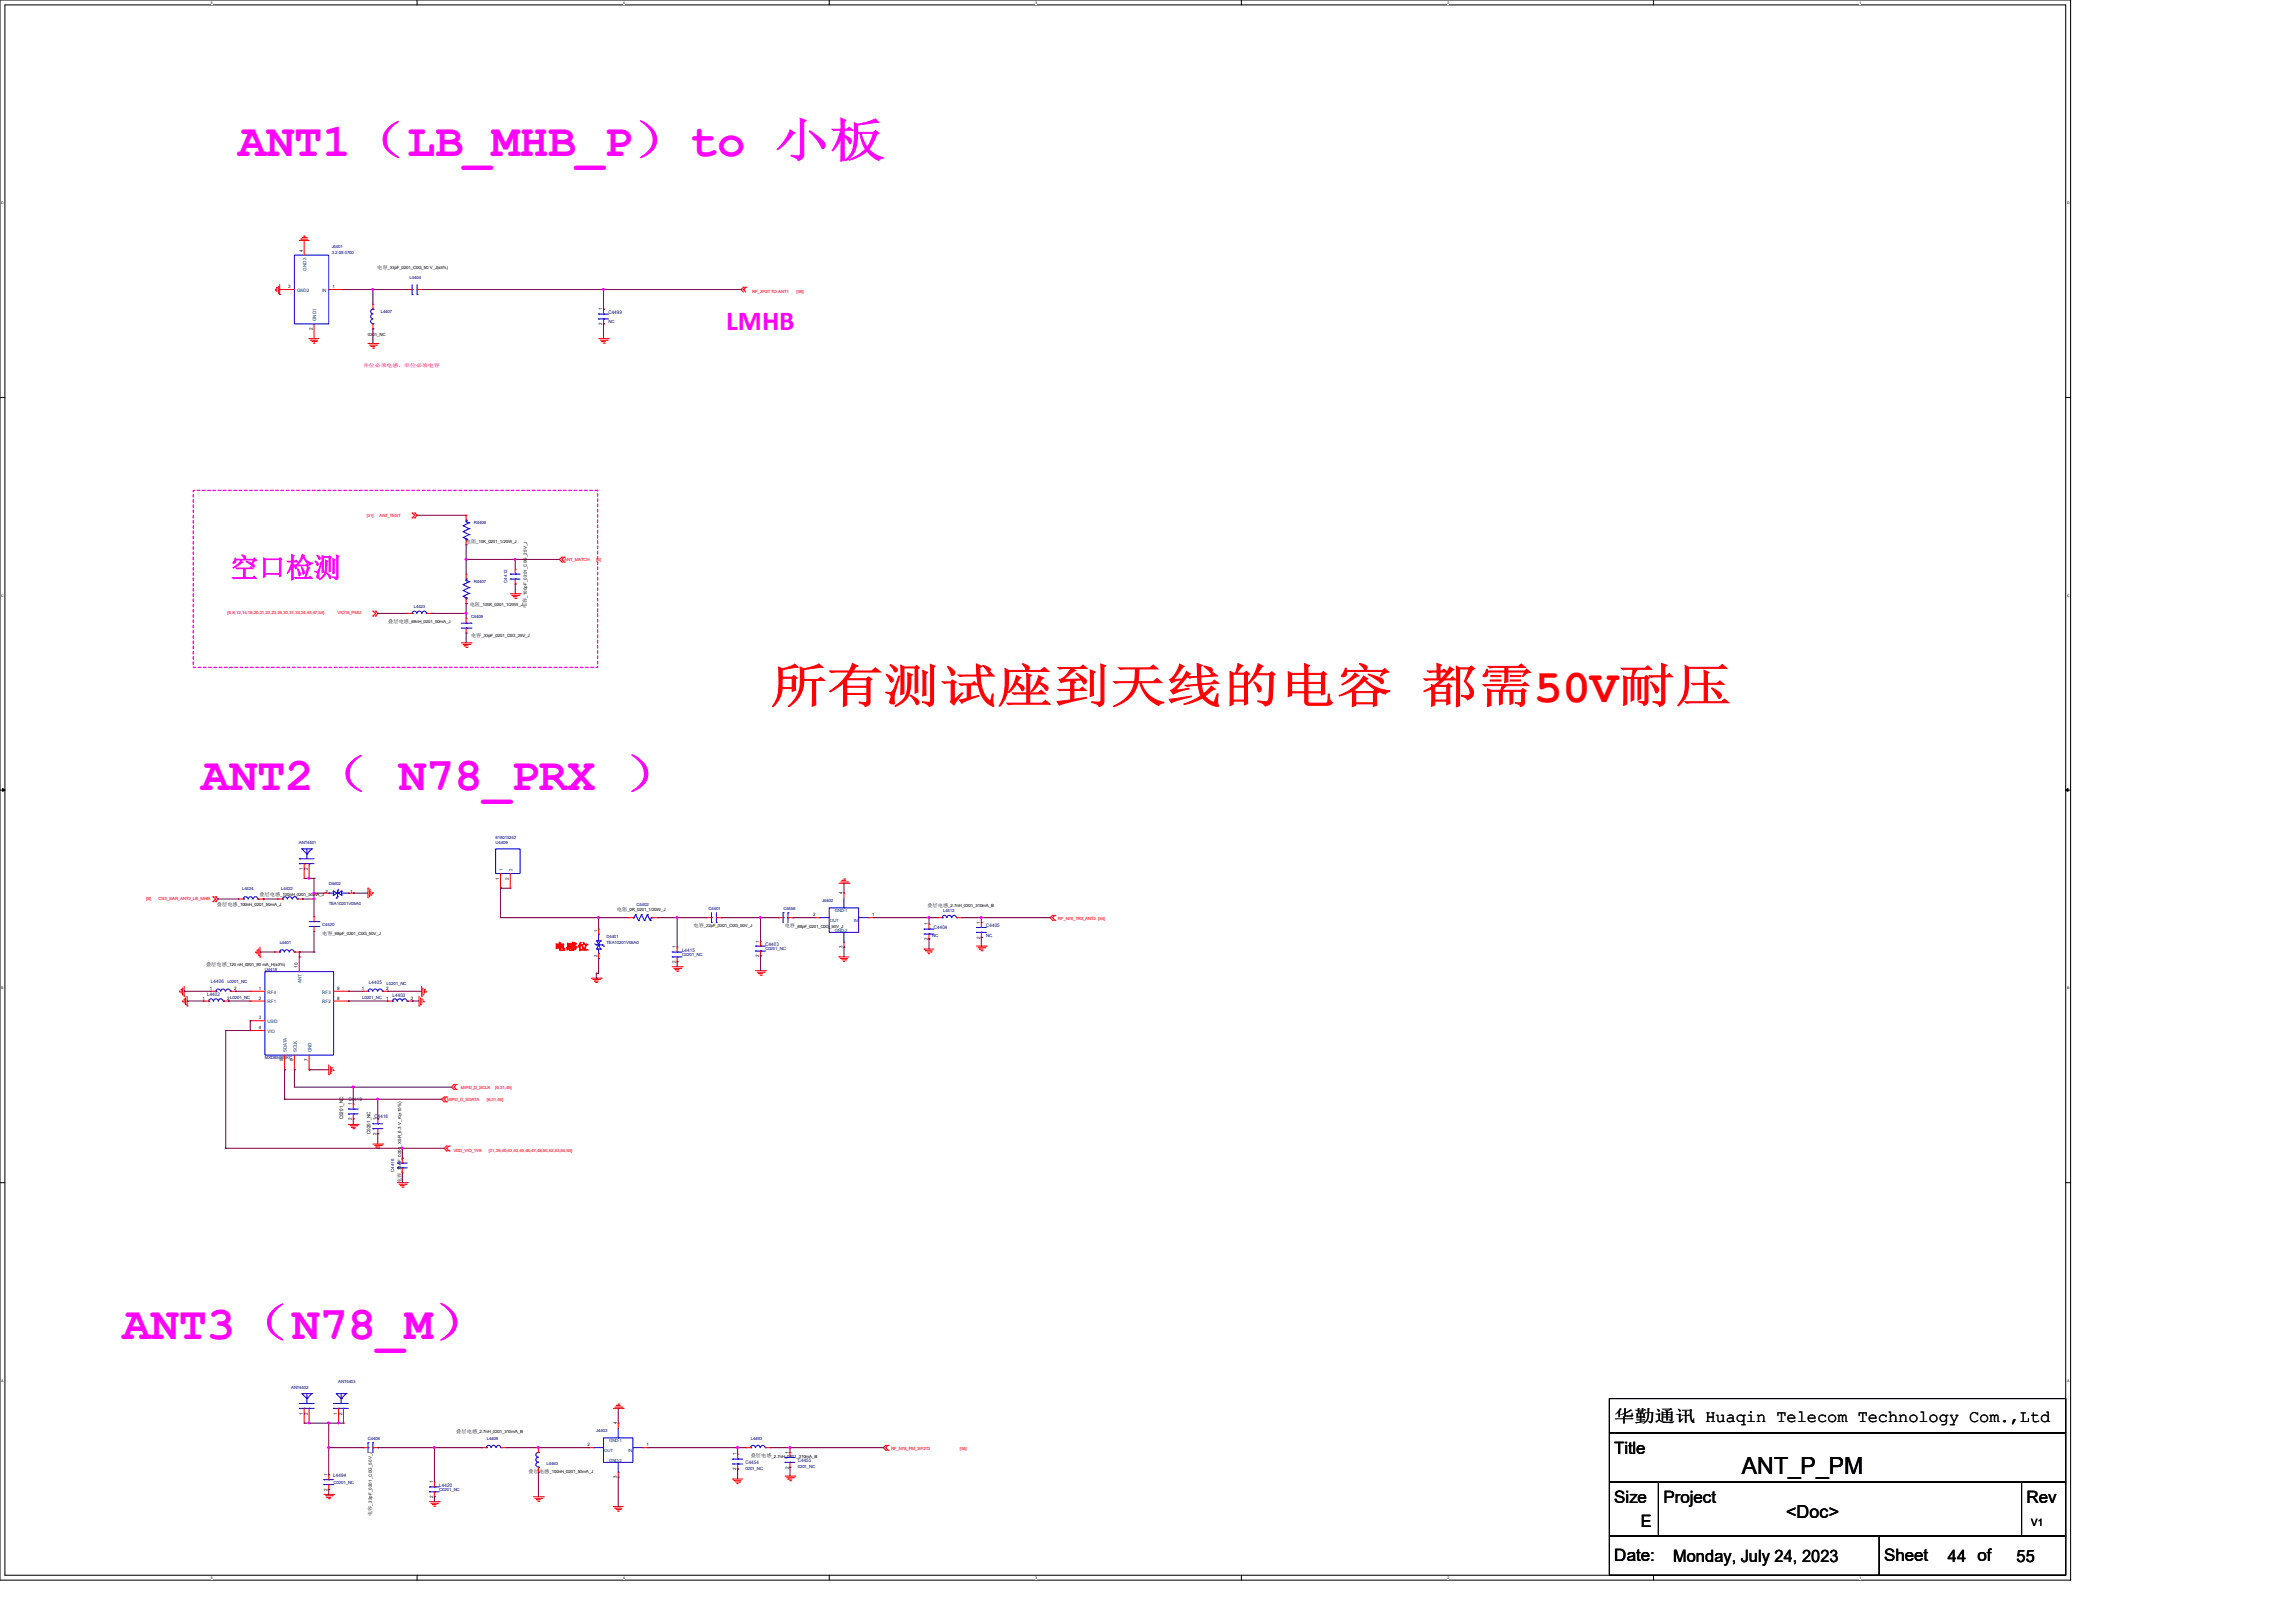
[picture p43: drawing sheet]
<svg xmlns="http://www.w3.org/2000/svg" width="297mm" height="210mm" viewBox="0 0 297 210" stroke-linecap="round" stroke-linejoin="round" font-family="sans-serif">
<defs><g id="words">
<g font-size="6.1" fill="#f0f">
<text x="30.8" y="20.2">ANT1（LB_MHB_P）to 小板</text>
<text x="26" y="102.3">ANT2（ N78_PRX ）</text>
<text x="15.9" y="173.3">ANT3（N78_M）</text>
</g>
<text font-size="6.1" fill="#f00" x="99.7" y="90.8">所有测试座到天线的电容 都需50V耐压</text>
<g font-size="3.6" fill="#f0f">
<text x="94" y="42.8">LMHB</text>
<text x="29.8" y="74.7">空口检测</text>
</g>
<text font-size="3" x="225.4" y="190.7">ANT_P_PM</text>
<text font-size="2.3" x="231.1" y="196.5">&lt;Doc&gt;</text>
<g font-size="2.2">
<text x="208.9" y="184.1">华勤通讯 Huaqin Telecom Technology Com.,Ltd</text>
<text x="208.9" y="188.1">Title</text>
<text x="208.9" y="194.4">Size</text>
<text x="212.3" y="197.6">E</text>
<text x="215.3" y="194.4">Project</text>
<text x="262.3" y="194.4">Rev</text>
<text x="208.9" y="202.1">Date:</text>
<text x="216.5" y="202.1">Monday, July 24, 2023</text>
<text x="243.8" y="202.1">Sheet</text>
<text x="252.1" y="202.1">44 of</text>
<text x="261" y="202.1">55</text>
</g>
<text font-size="1.3" x="262.9" y="197.4">V1</text>
<text font-size="1.2" fill="#f00" x="71.8" y="122.9">电感位</text>
<g font-size=".6">
<text x="39.2" y="32.6" transform="rotate(-90 39.2 32.6)">4</text>
<text x="48.8" y="34.8">电容</text>
<text x="50.2" y="34.8">_33pF_0201_C0G_50 V_J(±5%)</text>
<text x="37.3" y="37.3">3</text>
<text x="43" y="37.3">1</text>
<text x="77.9" y="40.2" transform="rotate(-90 77.9 40.2)">1</text>
<text x="40.5" y="42.7" transform="rotate(-90 40.5 42.7)">2</text>
<text x="47.6" y="43.4">0201_NC</text>
<text x="77.9" y="42.1" transform="rotate(-90 77.9 42.1)">2</text>
<text x="60.3" y="70.2">电阻</text>
<text x="61.6" y="70.2">_10K_0201_1/20W_J</text>
<text x="68.2" y="77.4" transform="rotate(-90 68.2 77.4)">_100pF_0201_C0G_25V_J</text>
<text x="50.2" y="80.6">叠层电感</text>
<text x="53" y="80.6">_68nH_0201_50mA_J</text>
<text x="60.8" y="78.4">电阻</text>
<text x="61" y="82.5">电容</text>
<text x="62.1" y="78.4">_100K_0201_1/20W_J</text>
<text x="62.3" y="82.5">_33pF_0201_C0G_25V_J</text>
<text x="68.2" y="78.7" transform="rotate(-90 68.2 78.7)">电容</text>
<text x="39.2" y="112.6" transform="rotate(-90 39.2 112.6)">1</text>
<text x="39.8" y="112.6" transform="rotate(-90 39.8 112.6)">2</text>
<text x="64.6" y="113.8" transform="rotate(-90 64.6 113.8)">1</text>
<text x="65.9" y="113.8" transform="rotate(-90 65.9 113.8)">2</text>
<text x="28.1" y="117.3">叠层电感</text>
<text x="30.8" y="117.3">_100nH_0201_50mA_J</text>
<text x="33.6" y="116">叠层电感</text>
<text x="36.3" y="116">_100nH_0201_50mA_J</text>
<text x="42.1" y="115.5">2</text>
<text x="45.3" y="115.5">1</text>
<text x="79.8" y="117.9">电阻</text>
<text x="81.2" y="117.9">_0R_0201_1/20W_J</text>
<text x="89.7" y="119.9">电容</text>
<text x="91.1" y="119.9">_22pF_0201_C0G_50V_J</text>
<text x="105.2" y="118.6">2</text>
<text x="109.1" y="115.7" transform="rotate(-90 109.1 115.7)">4</text>
<text x="112.9" y="118.6">1</text>
<text x="120" y="117.4">叠层电感</text>
<text x="120.1" y="119.8" transform="rotate(-90 120.1 119.8)">1</text>
<text x="122.7" y="117.4">_2.7nH_0201_310mA_B</text>
<text x="126.8" y="119.5" transform="rotate(-90 126.8 119.5)">1</text>
<text x="26.7" y="125">叠层电感</text>
<text x="29.4" y="125">_120 nH_0201_80 mA_H(±3%)</text>
<text x="38.6" y="125.3" transform="rotate(-90 38.6 125.3)">10</text>
<text x="41.7" y="121">电容</text>
<text x="43.1" y="121">_68pF_0201_C0G_50V_J</text>
<text x="77.3" y="123.8" transform="rotate(-90 77.3 123.8)">2</text>
<text x="77.3" y="120.6" transform="rotate(-90 77.3 120.6)">1</text>
<text x="87.5" y="124.6" transform="rotate(-90 87.5 124.6)">2</text>
<text x="87.5" y="122.7" transform="rotate(-90 87.5 122.7)">1</text>
<text x="98.3" y="123.9" transform="rotate(-90 98.3 123.9)">2</text>
<text x="98.3" y="122" transform="rotate(-90 98.3 122)">1</text>
<text x="101.6" y="120">电容</text>
<text x="102.9" y="120">_68pF_0201_C0G_50V_J</text>
<text x="109.1" y="122.7" transform="rotate(-90 109.1 122.7)">3</text>
<text x="120.1" y="121.7" transform="rotate(-90 120.1 121.7)">2</text>
<text x="126.8" y="121.5" transform="rotate(-90 126.8 121.5)">2</text>
<text x="26.2" y="129.4">1</text>
<text x="27.1" y="128.1">1</text>
<text x="29.4" y="129.4">2</text>
<text x="30.3" y="128.1">2</text>
<text x="33.5" y="129.4">2</text>
<text x="33.5" y="128.1">1</text>
<text x="33.5" y="131.9">3</text>
<text x="43.6" y="128.1">9</text>
<text x="43.6" y="129.4">8</text>
<text x="46.8" y="128.1">1</text>
<text x="50" y="129.4">1</text>
<text x="50" y="128.1">2</text>
<text x="53.2" y="129.4">2</text>
<text x="33.5" y="133.2">4</text>
<text x="36.7" y="137.3" transform="rotate(-90 36.7 137.3)">5</text>
<text x="37.9" y="137.3" transform="rotate(-90 37.9 137.3)">6</text>
<text x="39.8" y="137.3" transform="rotate(-90 39.8 137.3)">7</text>
<text x="45.6" y="143" transform="rotate(-90 45.6 143)">1</text>
<text x="44.4" y="144.9" transform="rotate(-90 44.4 144.9)">C0201_NC</text>
<text x="45.6" y="144.9" transform="rotate(-90 45.6 144.9)">2</text>
<text x="48" y="146.8" transform="rotate(-90 48 146.8)">C0201_NC</text>
<text x="48.7" y="146.9" transform="rotate(-90 48.7 146.9)">2</text>
<text x="48.7" y="144.9" transform="rotate(-90 48.7 144.9)">1</text>
<text x="51.9" y="153.1" transform="rotate(-90 51.9 153.1)">电容</text>
<text x="51.9" y="151.8" transform="rotate(-90 51.9 151.8)">_33nF_0201_X5R_6.3 V_K(±10%)</text>
<text x="39.2" y="183" transform="rotate(-90 39.2 183)">1</text>
<text x="39.8" y="183" transform="rotate(-90 39.8 183)">2</text>
<text x="43.6" y="183" transform="rotate(-90 43.6 183)">1</text>
<text x="44.3" y="183" transform="rotate(-90 44.3 183)">2</text>
<text x="59.1" y="185.4">叠层电感</text>
<text x="61.8" y="185.4">_2.7nH_0201_310mA_B</text>
<text x="79.8" y="184.3" transform="rotate(-90 79.8 184.3)">4</text>
<text x="42.4" y="191" transform="rotate(-90 42.4 191)">1</text>
<text x="56" y="191.9" transform="rotate(-90 56 191.9)">1</text>
<text x="68.4" y="190.5">叠层电感</text>
<text x="71.1" y="190.6">_100nH_0201_50mA_J</text>
<text x="76" y="187.2">2</text>
<text x="79.8" y="191.3" transform="rotate(-90 79.8 191.3)">3</text>
<text x="83.6" y="187.2">1</text>
<text x="95.3" y="190.2" transform="rotate(-90 95.3 190.2)">2</text>
<text x="95.3" y="188.3" transform="rotate(-90 95.3 188.3)">1</text>
<text x="97.2" y="188.6">叠层电感</text>
<text x="99.9" y="188.6">_2.7nH_0201_310mA_B</text>
<text x="102.1" y="190" transform="rotate(-90 102.1 190)">2</text>
<text x="102.1" y="188.1" transform="rotate(-90 102.1 188.1)">1</text>
<text x="42.4" y="192.9" transform="rotate(-90 42.4 192.9)">2</text>
<text x="48.1" y="196.2" transform="rotate(-90 48.1 196.2)">电容</text>
<text x="48.1" y="194.8" transform="rotate(-90 48.1 194.8)">_22pF_0201_C0G_50V_J</text>
<text x="56" y="193.8" transform="rotate(-90 56 193.8)">2</text>
</g>
<g font-size=".6" fill="#004080">
<text x="39.7" y="35" transform="rotate(-90 39.7 35)">GND3</text>
<text x="38.4" y="37.8">GND2</text>
<text x="40.9" y="41.6" transform="rotate(-90 40.9 41.6)">GND1</text>
<text x="41.7" y="37.8">IN</text>
<text x="65.1" y="112.7" transform="rotate(-90 65.1 112.7)">1</text>
<text x="66.3" y="112.7" transform="rotate(-90 66.3 112.7)">2</text>
<text x="107.4" y="119.3">OUT</text>
<text x="108" y="118">GND-1</text>
<text x="110.5" y="119.3">IN</text>
<text x="108" y="120.6">GND-2</text>
<text x="34.6" y="129.8">RF1</text>
<text x="34.6" y="128.6">RF4</text>
<text x="39" y="127.2" transform="rotate(-90 39 127.2)">ANT</text>
<text x="41.7" y="128.6">RF3</text>
<text x="41.7" y="129.8">RF2</text>
<text x="34.6" y="132.4">USID</text>
<text x="34.6" y="133.6">VIO</text>
<text x="37.1" y="136.2" transform="rotate(-90 37.1 136.2)">SDATA</text>
<text x="38.4" y="136.2" transform="rotate(-90 38.4 136.2)">SCLK</text>
<text x="40.3" y="136.2" transform="rotate(-90 40.3 136.2)">GND</text>
<text x="78.2" y="187.9">OUT</text>
<text x="78.8" y="189.2">GND-2</text>
<text x="78.8" y="186.6">GND-1</text>
<text x="81.3" y="187.9">IN</text>
</g>
<g font-size=".6" fill="#000080">
<text x="42.9" y="32">J4401</text>
<text x="42.9" y="32.8">3.2.08.0700</text>
<text x="49.3" y="40.6">L4407</text>
<text x="53" y="36.1">L4404</text>
<text x="78.7" y="40.6">C4499</text>
<text x="78.7" y="41.8">NC</text>
<text x="61.3" y="67.9">R4406</text>
<text x="61.3" y="75.5">R4407</text>
<text x="65.6" y="75.4" transform="rotate(-90 65.6 75.4)">C4412</text>
<text x="53.6" y="78.7">L4423</text>
<text x="61" y="79.9">C4409</text>
<text x="38.7" y="109.2">ANT4401</text>
<text x="64.1" y="109.3">U4409</text>
<text x="64.1" y="108.5">818013242</text>
<text x="31.3" y="115.2">L4424</text>
<text x="36.4" y="115.2">L4422</text>
<text x="41.7" y="119.8">C4420</text>
<text x="42.5" y="114.6">D4402</text>
<text x="42.5" y="117.1">TEA10201V05A0</text>
<text x="82.4" y="117.3">C4402</text>
<text x="91.7" y="117.7">C4401</text>
<text x="101.4" y="117.7">C4456</text>
<text x="106.4" y="116.8">J4402</text>
<text x="122" y="118">L4412</text>
<text x="127.6" y="120">C4405</text>
<text x="34.3" y="125.7">U4418</text>
<text x="36.2" y="122.2">L4401</text>
<text x="78.5" y="121.4">D4401</text>
<text x="78.5" y="122.2">TEA10201V05A0</text>
<text x="88.3" y="123.1">L4415</text>
<text x="88.3" y="123.7">C0201_NC</text>
<text x="99.1" y="122.4">C4403</text>
<text x="99.1" y="123">C0201_NC</text>
<text x="120.6" y="121.2">NC</text>
<text x="120.9" y="120.2">C4404</text>
<text x="127.6" y="121.2">NC</text>
<text x="26.8" y="128.9">L4402</text>
<text x="27.3" y="127.2">L4406</text>
<text x="29.4" y="127.3">L0201_NC</text>
<text x="29.8" y="129.2">L0201_NC</text>
<text x="46.9" y="129.3">L0201_NC</text>
<text x="47.8" y="127.3">L4405</text>
<text x="50" y="127.4">L0201_NC</text>
<text x="50.8" y="129">L4403</text>
<text x="34.3" y="137.1">MXD8548GKC</text>
<text x="45.1" y="142.5">C4419</text>
<text x="48.5" y="144.6">C4418</text>
<text x="51" y="151.7" transform="rotate(-90 51 151.7)">C4416</text>
<text x="37.7" y="179.7">ANT4402</text>
<text x="43.8" y="179">ANT4403</text>
<text x="77.2" y="185.3">J4403</text>
<text x="43.1" y="191.2">L4494</text>
<text x="47.6" y="186.3">C4406</text>
<text x="63" y="186.4">L4409</text>
<text x="70.7" y="189.5">L4463</text>
<text x="96.5" y="189.4">C4454</text>
<text x="96.5" y="190.2">0201_NC</text>
<text x="97.2" y="186.3">L4493</text>
<text x="103.2" y="189.2">C4455</text>
<text x="103.2" y="190">0201_NC</text>
<text x="43.2" y="192">C0201_NC</text>
<text x="56.9" y="192.4">L4420</text>
<text x="56.9" y="193">C0201_NC</text>
</g>
<g font-size=".6" fill="#f00">
<text x="97.4" y="37.9">RF_2P2T TO ANT1</text>
<text x="103.1" y="37.9">[46]</text>
<text x="47" y="47.5">并位必须电感，串位必须电容</text>
<text x="47.5" y="66.8">[31]</text>
<text x="49.1" y="66.8">ANT_TEST</text>
<text x="73" y="72.6">ANT_MATCH</text>
<text x="77.2" y="72.6">[6]</text>
<text x="29.5" y="79.5">[6,8,12,14,18,20,21,22,23,26,30,31,33,34,43,47,54]</text>
<text x="43.7" y="79.5">VIO18_PMU</text>
<text x="18.9" y="116.5">[8]</text>
<text x="20.5" y="116.5">CS3_SAR_ANT2_LB_MHB</text>
<text x="136.9" y="119">RF_N78_TRX_ANT2 [54]</text>
<text x="57.9" y="142.4">MIPI0_D_SDATA</text>
<text x="59.6" y="140.9">MIPI0_D_SCLK</text>
<text x="63" y="142.4">[6,31,45]</text>
<text x="64.1" y="140.9">[6,31,45]</text>
<text x="58.7" y="149">VDD_VIO_1V8</text>
<text x="63.2" y="149">[31,39,40,42,43,45,46,47,48,50,52,53,54,55]</text>
<text x="115.3" y="187.6">RF_N78_PM_SP2T3</text>
<text x="124.2" y="187.6">[54]</text>
</g>
<g font-size=".5">
<text x="27.3" y=".5">5</text>
<text x="80.6" y=".5">4</text>
<text x="134" y=".5">3</text>
<text x="187.3" y=".5">2</text>
<text x="240.7" y=".5">1</text>
<text x=".2" y="26.4">D</text>
<text x="267.5" y="26.4">D</text>
<text x=".2" y="77.2">C</text>
<text x="267.5" y="77.2">C</text>
<text x=".2" y="128">B</text>
<text x="267.5" y="128">B</text>
<text x=".2" y="178.8">A</text>
<text x="267.5" y="178.8">A</text>
<text x="27.3" y="204.3">5</text>
<text x="80.6" y="204.3">4</text>
<text x="134" y="204.3">3</text>
<text x="187.3" y="204.3">2</text>
<text x="240.7" y="204.3">1</text>
</g>
</g></defs>
<path d="M0 0h268v204.5h-268zM.6 .6h266.7v203.2h-266.7z" fill="none" stroke="#000" stroke-width=".13"/>
<g fill="#fff">
<path d="M27.3 .1h.2v.5h-.2z"/>
<path d="M27.3 203.9h.2v.5h-.2z"/>
</g>
<path d="M54 0v.6M54 203.8v.7" fill="none" stroke="#000" stroke-width=".13"/>
<g fill="#fff">
<path d="M80.6 .1h.3v.5h-.3z"/>
<path d="M80.6 203.9h.3v.5h-.3z"/>
</g>
<path d="M107.3 0v.6M107.3 203.8v.7" fill="none" stroke="#000" stroke-width=".13"/>
<g fill="#fff">
<path d="M134 .1h.2v.5h-.2z"/>
<path d="M134 203.9h.2v.5h-.2z"/>
</g>
<path d="M160.7 0v.6M160.7 203.8v.7" fill="none" stroke="#000" stroke-width=".13"/>
<g fill="#fff">
<path d="M187.3 .1h.2v.5h-.2z"/>
<path d="M187.3 203.9h.2v.5h-.2z"/>
</g>
<path d="M214 0v.6M214 203.8v.7" fill="none" stroke="#000" stroke-width=".13"/>
<g fill="#fff">
<path d="M240.7 .1h.2v.5h-.2z"/>
<path d="M240.7 203.9h.2v.5h-.2z"/>
<path d="M.2 26h.3v.5h-.3z"/>
<path d="M267.5 26h.3v.5h-.3z"/>
<path d="M.2 76.8h.3v.5h-.3z"/>
<path d="M267.5 76.8h.3v.5h-.3z"/>
</g>
<path d="M0 51.4h.6M267.3 51.4h.7" fill="none" stroke="#000" stroke-width=".13"/>
<g fill="#fff">
<path d="M.2 127.6h.2v.5h-.2z"/>
<path d="M267.5 127.6h.3v.5h-.3z"/>
</g>
<path d="M0 102.2h.6M267.3 102.2h.7" fill="none" stroke="#000" stroke-width=".13"/>
<path d="M.3 102l.3 .2-.3 .2zM267.3 102.2l.3-.2v.4z" fill="#000" stroke="#000" stroke-width=".13"/>
<g fill="#fff">
<path d="M.2 178.4h.3v.5h-.3z"/>
<path d="M267.5 178.4h.3v.5h-.3z"/>
</g>
<path d="M0 153h.6M267.3 153h.7M208.3 185.4h59v6.4h-59zM208.3 181h59v4.4h-59zM208.3 191.8h6.3v7h-6.3zM208.3 198.8h34.9v5h-34.9zM214.6 191.8h47v7h-47zM243.2 198.8h24.1v5h-24.1zM261.6 191.8h5.7v7h-5.7z" fill="none" stroke="#000" stroke-width=".13"/>
<path d="M25 63.5h52.3v22.9h-52.3z" fill="none" stroke="#f0f" stroke-width=".17" stroke-dasharray=".3 .3"/>
<g fill="none" stroke="#f00" stroke-width=".13">
<path d="M35.6 37.5h.1M35.6 37.4v.1M35.8 37.2h.1M35.8 37.2v.5M36 37.9h.1M36 37v.9M36.2 38.1h.1M36.2 37.5h.1M36.2 36.8v1.3M36.2 37.5h1.9M38.7 31.1h.1M38.7 31.1h1.3"/>
<path d="M38.9 30.9h.1M38.9 30.9h.9M39.1 30.7h.5M39.3 30.6h.1M39.3 30.6h.2M39.4 31.1h.1M39.4 31.1v1.9M39.6 30.7h.1M42.5 37.5h1.9M44.4 37.5h.1M48.3 39.4h.1M48.3 39.4v.6"/>
<path d="M52.7 37.5h.1M52.7 37.5h.6M54 37.5h.6M54.6 37.5h.1M95.9 37.5h.1M95.9 37.5l.3 .3M96.2 37.5h.1M96.2 37.2h.1M96.2 37.5l.3 .3M96.2 37.2l-.3 .3M96.5 37.2h.1M96.5 37.2l-.3 .3"/>
<path d="M40 43.8h.1M40 43.8h1.3M40.2 44h.1M40.2 44h.9M40.4 44.2h.5M40.6 44.4h.1M40.6 43.8h.1M40.6 41.9v1.9M40.9 44.2h.1M47.6 44.4h1.3M47.8 44.7h.9M48 44.8h.1"/>
<path d="M48 44.8h.5M48.2 45h.1M48.3 42.5h.1M48.3 41.9v.6M48.3 45h.1M48.7 44.7h.1M48.9 44.4h.1M77.5 43.8h1.2M77.7 44h.9M77.9 44.2h.1M77.9 44.2h.5M78.1 44.4h.1"/>
<path d="M78.1 40h.1M78.1 41.9h.1M78.1 40v.6M78.1 41.3v.6M78.2 44.4h.1M78.6 44h.1M78.7 43.8h.1M48.3 79.1h.1M48.3 79.7h.1M48.3 79.1l.3 .3-.3 .3M48.6 79.7h.1M48.6 79.1h.1"/>
<path d="M48.6 79.1l.3 .3-.3 .3M52.7 79.4h.1M52.7 79.4h.6M53.3 66.4h.1M53.3 67h.1M53.3 66.4l.4 .3-.4 .3M53.7 67h.1M53.7 66.4h.1M53.7 66.4l.3 .3-.3 .3M55.2 79.4h.7M55.9 79.4h.1M60.3 78.1h.1"/>
<path d="M60.3 74.3h.1M60.3 70.5h.1M60.3 66.7h.1M60.3 66.7v.6M60.3 69.8v.7M60.3 74.3v.6M60.3 77.5v.6M66 76.8h1.3M66.3 77h.8M66.4 77.2h.1M66.4 77.2h.5M66.6 77.4h.2"/>
<path d="M66.7 73.7h.1M66.7 75.6h.1M66.7 73.7v.6M66.7 74.9v.7M66.8 77.4h.1M67.1 77h.1M67.3 76.8h.1M72.7 72.7h.1M72.7 72.1h.1M72.7 72.1l-.3 .3 .3 .3M73 72.1h.1M73 72.7h.1"/>
<path d="M73 72.1l-.3 .3 .3 .3M59.7 83.2h1.3M59.9 83.4h.9M60.1 83.6h.1M60.1 83.6h.5M60.3 83.8h.1M60.3 81.9h.1M60.3 80h.1M60.3 80v.6M60.3 81.3v.6M60.4 83.8h.1M60.8 83.4h.1"/>
<path d="M61 83.2h.1M27.6 116.7h.1M27.6 116h.1M27.6 116l.3 .3-.3 .4M27.9 116h.1M27.9 116.7h.1M27.9 116l.3 .3-.3 .4M30.9 116.3h.1M30.9 116.3h.6M33.4 116.3h.6M34 116.3h.1M35.9 116.3h.1"/>
<path d="M35.9 116.3h.7M38.5 116.3h.6M39.1 116.3h.1M39.4 113.7h.1M39.4 111.8v1.9M40 113.7h.1M40 111.8v1.9M40.6 118.6h.1M40.6 118.6v.7M40.6 119.9v.6M41.9 115.6h.1M41.9 115.6h.6"/>
<path d="M45.1 115.6h.6M45.7 115.6h.1M47.6 114.9h.1M47.6 114.9v1.3M47.8 115.1h.1M47.8 115.1v.9M48 115.8h.1M48 115.3v.5M48.2 115.5h.1M48.2 115.5v.2M64.8 114.9h.1M64.8 113v1.9"/>
<path d="M66 114.9h.1M66 113v1.9M81.3 118.7h.1M81.3 118.7h.6M84.5 118.7h.6M85.1 118.7h.1M91.4 118.7h.1M91.4 118.7h.7M92.7 118.7h.6M93.3 118.7h.1M100.7 118.7h.1M100.7 118.7h.6"/>
<path d="M102 118.7h.6M102.6 118.7h.1M105.4 118.7h.1M105.4 118.7h.6M108.6 114.3h1.3M108.8 114.1h.9M109 113.9h.1M109 113.9h.5M109.2 113.7h.1M109.2 115.6h.1M109.2 115.6v.6M109.3 113.7h.1"/>
<path d="M109.7 114.1h.1M109.9 114.3h.1M112.4 118.7h.6M113 118.7h.1M120.2 119.6h.1M120.2 119.6v.6M121.3 118.7h.1M121.3 118.7h.6M123.8 118.7h.7M124.5 118.7h.1M127 119.4h.1M127 119.4v.6"/>
<path d="M136.2 119.1h.1M136.2 118.4h.1M136.2 118.4l-.3 .3 .3 .4M136.5 118.4h.1M136.5 119.1h.1M136.5 118.4l-.3 .3 .3 .4M23.2 128.4h.1M23.2 128.2v.2M23.5 128h.1M23.5 128v.5M23.6 128.7h.1M23.6 129.6h.1"/>
<path d="M23.6 127.8v.9M23.6 129.5v.1M23.8 128.9h.1M23.8 129.3h.1M23.8 127.6v1.3M23.8 129.3v.5M24 130h.1M24 129.1v.9M24.2 130.2h.1M24.2 128.9v1.3M26.4 129.5h.1M26.4 129.5h.6"/>
<path d="M27.3 128.3h.1M27.3 128.3h.6M28.9 129.5h.6M29.5 129.5h.1M29.8 128.3h.7M30.5 128.3h.1M32.4 129.5h.1M32.4 128.3h.1M32.4 132.1h.1M32.4 133.3h.1M32.4 128.3h1.9M32.4 129.5h1.9"/>
<path d="M32.4 132.1h1.9M32.4 133.3h1.9M33.1 123.3h.1M33.1 123.1v.2M33.3 122.9h.1M33.3 122.9v.5M33.5 123.7h.1M33.5 122.8v.9M33.7 123.8h.1M33.7 122.6v1.2M35.6 123.2h.1M35.6 123.2h.6"/>
<path d="M36.8 138.4h.1M36.8 136.5v1.9M38.1 138.4h.1M38.1 123.2h.6M38.1 136.5v1.9M38.7 123.2h.1M38.7 123.8h.1M38.7 123.8v1.9M40 138.4h.1M40 136.5v1.9M40.6 120.5h.1M42.5 139.1h.1"/>
<path d="M42.5 137.8v1.3M42.8 138.9h.1M42.8 138v.9M42.9 138.2h.1M42.9 138.2v.5M43.1 138.5h.1M43.1 138.4v.1M43.2 128.3h1.9M43.2 129.5h1.9M45.1 128.3h.1M45.1 129.5h.1M47 128.3h.1"/>
<path d="M47 128.3h.6M49.5 128.3h.7M50.2 129.5h.1M50.2 128.3h.1M50.2 129.5h.6M52.7 129.5h.6M53.3 129.5h.1M54.2 130.2h.1M54.2 128.9v1.3M54.4 130h.1M54.4 129.1v.9M54.6 128.9h.1"/>
<path d="M54.6 127.6v1.3M54.6 129.3h.1M54.6 129.3v.5M54.7 128.7h.1M54.7 127.8v.9M54.8 129.6h.1M54.8 129.5v.1M54.9 128h.1M54.9 128v.5M55.1 128.4h.1M55.1 128.2v.2M76.5 126.6h1.3"/>
<path d="M76.7 126.7h.9M76.9 127h.1M76.9 127h.5M77.1 127.1h.1M77.2 127.1h.1M77.5 120.2h.1M77.5 124h.1M77.5 120.2v.7M77.5 123.4v.6M77.6 126.7h.1M77.8 126.6h.1M87 125.1h1.3"/>
<path d="M87.2 125.3h.9M87.4 125.5h.1M87.4 125.5h.5M87.6 125.7h.1M87.6 122.6h.1M87.6 124.5h.1M87.6 122.6v.6M87.6 123.8v.7M87.7 125.7h.1M88.1 125.3h.1M88.3 125.1h.1M97.8 125.6h1.3"/>
<path d="M98 125.8h.9M98.2 126h.1M98.2 126h.5M98.4 126.2h.1M98.4 121.8h.1M98.4 123.7h.1M98.4 121.8v.6M98.4 123.1v.6M98.5 126.2h.1M98.9 125.8h.1M99.1 125.6h.1M108.6 123.8h.1"/>
<path d="M108.6 123.8h1.3M108.8 124h.1M108.8 124h.9M109 124.2h.5M109.2 124.4h.1M109.2 122.6h.1M109.2 121.9v.7M109.5 124.2h.1M119.6 122.8h.1M119.6 122.8h1.3M119.8 123h.1M119.8 123h.8"/>
<path d="M120 123.2h.5M120.1 123.4h.1M120.1 123.4h.2M120.2 121.5h.1M120.2 120.9v.6M120.5 123.2h.1M126.4 122.4h1.2M126.6 122.6h.9M126.7 122.8h.1M126.7 122.8h.6M127 123h.1M127 121.3h.1"/>
<path d="M127 120.6v.7M127.1 123h.1M127.5 122.6h.1M127.6 122.4h.1M45.1 145.5h1.3M45.3 145.7h.9M45.5 145.9h.1M45.5 145.9h.5M45.7 146h.1M45.7 142.9h.1M45.7 144.8h.1M45.7 142.9v.6"/>
<path d="M45.7 144.1v.7M45.8 146h.1M46.2 145.7h.1M46.4 145.5h.1M48.3 148h1.2M48.5 148.2h.9M48.6 148.4h.1M48.6 148.4h.5M48.9 148.6h.1M48.9 144.8h.1M48.9 146.7h.1M48.9 144.8v.6"/>
<path d="M48.9 146v.7M49 148.6h.1M49.4 148.2h.1M49.5 148h.1M51.4 153h1.3M51.6 153.2h.9M51.8 153.4h.1M51.8 153.4h.5M52 153.6h.2M52.1 149.9h.1M52.1 151.8h.1M52.1 149.9v.6"/>
<path d="M52.1 151.1v.7M52.2 153.6h.1M52.5 153.2h.1M52.7 153h.1M57.5 141.9h.1M57.5 142.6h.1M57.5 141.9l-.4 .3 .4 .4M57.8 142.6h.1M57.8 141.9h.1M57.8 148.3h.1M57.8 148.9h.1M57.8 141.9l-.3 .3 .3 .4"/>
<path d="M57.8 148.3l-.3 .3 .3 .3M58.1 148.9h.1M58.1 148.3h.1M58.1 148.3l-.3 .3 .3 .3M58.8 140.3h.1M58.8 141h.1M58.8 140.3l-.4 .4 .4 .3M59.1 141h.1M59.1 140.3h.1M59.1 140.3l-.3 .4 .3 .3M39.4 184.1h.1M39.4 182.2v1.9"/>
<path d="M40 184.1h.1M40 182.2v1.9M41.9 193.4h1.3M42.1 193.5h.9M42.3 193.8h.1M42.3 193.8h.5M42.5 193.9h.1M42.5 190.8h.1M42.5 192.7h.1M42.5 190.8v.7M42.5 192.1v.6M42.6 193.9h.1"/>
<path d="M43 193.5h.1M43.2 193.4h.1M43.8 184.1h.1M43.8 182.2v1.9M44.4 184.1h.1M44.4 182.2v1.9M47 187.3h.1M47 187.3h.6M48.3 187.3h.6M48.9 187.3h.1M55.6 194.3h1.3M55.8 194.5h.8"/>
<path d="M56 194.7h.1M56 194.7h.5M56.1 194.9h.2M56.2 191.8h.1M56.2 193.7h.1M56.2 191.8v.6M56.2 193v.7M56.3 194.9h.1M56.6 194.5h.1M56.9 194.3h.1M62.3 187.3h.1M62.3 187.3h.6"/>
<path d="M64.9 187.3h.6M65.5 187.3h.1M69 193.7h1.3M69.2 193.9h.9M69.4 194.1h.1M69.4 194.1h.5M69.6 194.3h.1M69.7 190.5h.1M69.7 187.3h.1M69.7 187.3v.7M69.7 189.9v.6M69.7 194.3h.1"/>
<path d="M70.1 193.9h.1M70.3 193.7h.1M76.2 187.3h.1M76.2 187.3h.6M79.4 194.9h.1M79.4 182.2h1.2M79.4 194.9h1.2M79.6 195.2h.1M79.6 182.1h.9M79.6 195.2h.9M79.8 181.9h.1M79.8 181.9h.5"/>
<path d="M79.8 195.3h.5M80 195.5h.1M80 181.7h.1M80 191.1h.1M80 184.1h.1M80 184.1v.7M80 190.5v.6M80.1 181.7h.1M80.3 195.3h.1M80.5 182.1h.1M80.6 182.2h.1M83.2 187.3h.6"/>
<path d="M83.8 187.3h.1M94.8 191.4h.1M94.8 191.4h1.3M95 191.6h.1M95 191.6h.9M95.2 191.8h.5M95.4 192h.1M95.5 188.2h.1M95.5 190.1h.1M95.5 188.2v.6M95.5 189.4v.7M95.7 191.8h.1"/>
<path d="M96.5 187.3h.1M96.5 187.3h.7M99.1 187.3h.6M99.7 187.3h.1M101.6 191h1.3M101.8 191.2h.9M102 191.4h.1M102 191.4h.5M102.2 191.6h.1M102.2 188h.1M102.2 189.9h.1M102.2 188v.6"/>
<path d="M102.2 189.2v.7M102.3 191.6h.1M102.7 191.2h.1M102.9 191h.1M114.6 187.7h.1M114.6 187h.1M114.6 187l-.3 .3 .3 .4M114.9 187h.1M114.9 187.7h.1M114.9 187l-.3 .3 .3 .4"/>
</g>
<g fill="none" stroke="#00f" stroke-width=".13">
<path d="M38.1 33h4.4v8.9h-4.4zM53.3 37.5h.1M53.3 38.1h.1M53.3 36.8v1.3M54 38.1h.1M54 37.5h.1M54 36.8v1.3M48.3 41.3a.3 .3 0 0 0-.3 .3 .3 .3 0 0 0 .3 .3M48.3 40.6a.3 .3 0 0 0-.3 .3 .3 .3 0 0 0 .3 .3M48.3 40a.3 .3 0 0 0-.3 .3 .3 .3 0 0 0 .3 .3M48.3 40h.1M48.3 41.9h.1"/>
<path d="M77.5 40.6h.1M77.5 41.3h.1M77.5 40.6h1.2M77.5 41.3h1.2M78.1 40.6h.1M78.1 41.3h.1M53.3 79.4h.1M53.3 79.4a.3 .3 0 0 1 .3-.3 .3 .3 0 0 1 .3 .3M54 79.4a.3 .3 0 0 1 .3-.3 .3 .3 0 0 1 .3 .3M54.6 79.4a.3 .3 0 0 1 .3-.3 .3 .3 0 0 1 .3 .3M55.2 79.4h.1M59.9 75.6h.1"/>
<path d="M59.9 76.4h.1M59.9 77.2h.1M59.9 68h.1M59.9 68.8h.1M59.9 69.6h.1M59.9 75.6l.8 .4M59.9 76.4l.8 .4M59.9 77.2l.4 .1M59.9 68l.8 .4M59.9 68.8l.8 .4M59.9 69.6l.4 .1M60.3 74.9h.1"/>
<path d="M60.3 77.5h.1M60.3 75.1h.1M60.3 77.3h.1M60.3 67.3h.1M60.3 69.8h.1M60.3 67.5h.1M60.3 69.7h.1M60.3 67.3v.2M60.3 69.7v.1M60.3 74.9v.2M60.3 77.3v.2M60.3 75.1l.4 .2"/>
<path d="M60.3 67.5l.4 .1M60.7 75.3h.1M60.7 76h.1M60.7 76.8h.1M60.7 67.6h.1M60.7 68.4h.1M60.7 69.2h.1M60.7 75.3l-.8 .3M60.7 76l-.8 .4M60.7 76.8l-.8 .4M60.7 67.6l-.8 .4M60.7 68.4l-.8 .4"/>
<path d="M60.7 69.2l-.8 .4M66 74.3h.1M66 74.9h.1M66 74.3h1.3M66 74.9h1.3M66.7 74.3h.1M66.7 74.9h.1M59.7 81.3h1.3M59.7 80.6h1.3M60.3 81.3h.1M60.3 80.6h.1M61 81.3h.1"/>
<path d="M61 80.6h.1M31.5 116.3h.1M31.5 116.3a.3 .3 0 0 1 .3-.3 .3 .3 0 0 1 .3 .3M32.1 116.3a.3 .3 0 0 1 .3-.3 .3 .3 0 0 1 .3 .3M32.8 116.3a.3 .3 0 0 1 .3-.3 .3 .3 0 0 1 .3 .3M33.4 116.3h.1M36.6 116.3h.1M36.6 116.3a.3 .3 0 0 1 .3-.3 .3 .3 0 0 1 .3 .3M37.2 116.3a.3 .3 0 0 1 .3-.3 .3 .3 0 0 1 .3 .3M37.8 116.3a.3 .3 0 0 1 .3-.3 .3 .3 0 0 1 .3 .3M38.5 116.3h.1M38.7 111.1h.1"/>
<path d="M38.7 111.8h.1M38.7 111.1h1.9M38.7 111.8h1.9M39.1 109.9h.1M39.1 109.9h1.2M39.1 109.9l.6 .6M39.4 111.8h.1M39.7 110.5h.1M39.7 109.9v1.2M40 111.8h.1M40 119.9h1.3M40 119.3h1.3"/>
<path d="M40.3 109.9h.1M40.3 109.9l-.6 .6M40.6 119.9h.1M40.6 119.3h.1M41.3 119.9h.1M41.3 119.3h.1M42.5 115.6h.1M42.5 115.6h.7M43.1 115.8h.1M43.1 115.3h.1M43.1 115.3l.5 .3M43.1 115.3v.5"/>
<path d="M43.5 116.2h.1M43.6 115.6h.1M43.6 115.6h.3M43.6 115.6l-.5 .2M43.7 115.3h.1M43.7 116h.1M43.7 115.3v.7M43.7 116l-.2 .2M43.8 115.6h.1M43.8 115.6l.4 .2M43.8 115.1l-.1 .2M44.2 115.3h.1"/>
<path d="M44.2 115.8h.1M44.2 115.6h.9M44.2 115.3l-.4 .3M44.2 115.3v.5M45.1 115.6h.1M64.1 109.9h3.2v3.1h-3.2zM81.9 118.7h.1M82 118.7h.1M82.3 118.4h.1M82.3 118.4l.3 .7M82.3 118.4l-.3 .3M82.6 119.1h.1"/>
<path d="M83 118.4h.1M83 118.4l.4 .7M83 118.4l-.4 .7M83.4 119.1h.1M83.8 118.4h.1M83.8 118.4l.4 .7M83.8 118.4l-.4 .7M84.2 119.1h.1M84.3 118.7h.1M84.3 118.7h.2M84.3 118.7l-.1 .4M84.5 118.7h.1"/>
<path d="M92.1 118.7h.1M92.1 119.4h.1M92.1 118.1v1.3M92.7 119.4h.1M92.7 118.7h.1M92.7 118.1v1.3M101.3 118.1h.1M101.3 118.7h.1M101.3 118.1v1.3M102 118.7h.1M102 118.1h.1M102 118.1v1.3"/>
<path d="M106 118.7h.1M106 118.7h1.3M107.3 117.5h3.8v3.1h-3.8zM109.2 117.5h.1M109.2 116.2v1.3M111.1 118.7h1.3M112.4 118.7h.1M121.9 118.7h.1M121.9 118.7a.3 .3 0 0 1 .3-.3 .3 .3 0 0 1 .3 .3M122.6 118.7a.3 .3 0 0 1 .3-.3 .3 .3 0 0 1 .2 .3M123.2 118.7a.3 .3 0 0 1 .3-.3 .3 .3 0 0 1 .3 .3M123.8 118.7h.1"/>
<path d="M27 129.5h.1M27 129.5a.3 .3 0 0 1 .3-.3 .3 .3 0 0 1 .3 .3M27.6 129.5a.3 .3 0 0 1 .3-.3 .3 .3 0 0 1 .3 .3M27.9 128.3h.1M27.9 128.3a.3 .3 0 0 1 .3-.3 .3 .3 0 0 1 .3 .3M28.3 129.5a.3 .3 0 0 1 .3-.3 .3 .3 0 0 1 .3 .3M28.6 128.3a.3 .3 0 0 1 .3-.3 .3 .3 0 0 1 .3 .3M28.9 129.5h.1M29.2 128.3a.3 .3 0 0 1 .3-.3 .3 .3 0 0 1 .3 .3M29.8 128.3h.1M34.3 125.7h8.9v10.8h-8.9zM36.2 123.2h.1"/>
<path d="M36.2 123.2a.3 .3 0 0 1 .3-.3 .3 .3 0 0 1 .3 .3M36.8 123.2a.3 .3 0 0 1 .3-.3 .3 .3 0 0 1 .3 .3M37.5 123.2a.3 .3 0 0 1 .3-.3 .3 .3 0 0 1 .3 .3M38.1 123.2h.1M47.6 128.3h.1M47.6 128.3a.3 .3 0 0 1 .3-.3 .3 .3 0 0 1 .3 .3M48.3 128.3a.3 .3 0 0 1 .3-.3 .3 .3 0 0 1 .3 .3M48.9 128.3a.3 .3 0 0 1 .3-.3 .3 .3 0 0 1 .3 .3M49.5 128.3h.1M50.8 129.5h.1M50.8 129.5a.3 .3 0 0 1 .3-.3 .3 .3 0 0 1 .3 .3M51.4 129.5a.3 .3 0 0 1 .3-.3 .3 .3 0 0 1 .3 .3"/>
<path d="M52.1 129.5a.3 .3 0 0 1 .3-.3 .3 .3 0 0 1 .3 .3M52.7 129.5h.1M77 122.1l.2 .2M77.2 122.3h.1M77.2 122.3h.7M77.2 122.8h.1M77.2 121.8h.1M77.2 122.8h.5M77.2 121.8l.3 .4M77.2 121.8h.5M77.5 123.4h.1M77.5 120.9h.1"/>
<path d="M77.5 122.3h.1M77.5 122.2h.1M77.5 120.9v.9M77.5 122v.3M77.5 122.8v.6M77.5 122.3l-.3 .5M77.5 122.3l.2 .5M77.7 122.8h.1M77.7 121.8h.1M77.7 121.8l-.2 .4M77.9 122.3h.1M77.9 122.3l.2 .1"/>
<path d="M78.1 122.4h.1M87 123.2h.1M87 123.8h.1M87 123.2h1.3M87 123.8h1.3M87.6 123.2h.1M87.6 123.8h.1M97.8 122.4h.1M97.8 123.1h.1M97.8 122.4h1.3M97.8 123.1h1.3M98.4 122.4h.1"/>
<path d="M98.4 123.1h.1M109.2 121.9h.1M109.2 120.6v1.3M119.6 120.2h.1M119.6 120.9h.1M119.6 120.2h1.3M119.6 120.9h1.3M120.2 120.2h.1M120.2 120.9h.1M126.4 120h.1M126.4 120.6h.1M126.4 120h1.2"/>
<path d="M126.4 120.6h1.2M127 120h.1M127 120.6h.1M45.1 143.5h.1M45.1 144.1h.1M45.1 143.5h1.3M45.1 144.1h1.3M45.7 143.5h.1M45.7 144.1h.1M48.3 145.4h.1M48.3 146h.1M48.3 145.4h1.2"/>
<path d="M48.3 146h1.2M48.9 145.4h.1M48.9 146h.1M51.4 150.5h.1M51.4 151.1h.1M51.4 150.5h1.3M51.4 151.1h1.3M52.1 150.5h.1M52.1 151.1h.1M38.7 181.6h.1M38.7 182.2h.1M38.7 181.6h1.9"/>
<path d="M38.7 182.2h1.9M39.1 180.3h.1M39.1 180.3h1.2M39.1 180.3l.6 .7M39.4 182.2h.1M39.7 181h.1M39.7 180.3v1.3M40 182.2h.1M40.3 180.3h.1M40.3 180.3l-.6 .7M41.9 191.5h.1M41.9 192.1h.1"/>
<path d="M41.9 191.5h1.3M41.9 192.1h1.3M42.5 191.5h.1M42.5 192.1h.1M43.2 181.6h.1M43.2 182.2h.1M43.2 181.6h1.9M43.2 182.2h1.9M43.5 180.3h.1M43.5 180.3h1.3M43.5 180.3l.7 .7M43.8 182.2h.1"/>
<path d="M44.2 181h.1M44.2 180.3v1.3M44.4 182.2h.1M44.8 180.3h.1M44.8 180.3l-.6 .7M47.6 186.7h.1M47.6 187.3h.1M47.6 186.7v1.3M48.3 187.3h.1M48.3 186.7h.1M48.3 186.7v1.3M55.6 192.4h.1"/>
<path d="M55.6 193h.1M55.6 192.4h1.3M55.6 193h1.3M56.2 192.4h.1M56.2 193h.1M62.9 187.3h.1M62.9 187.3a.3 .3 0 0 1 .3-.3 .3 .3 0 0 1 .3 .3M63.6 187.3a.3 .3 0 0 1 .3-.3 .3 .3 0 0 1 .3 .3M64.2 187.3a.3 .3 0 0 1 .3-.3 .3 .3 0 0 1 .3 .3M64.9 187.3h.1M69.7 188h.1M69.7 189.9h.1"/>
<path d="M69.7 189.2a.3 .3 0 0 0-.4 .3 .3 .3 0 0 0 .4 .3M69.7 188.6a.3 .3 0 0 0-.4 .3 .3 .3 0 0 0 .4 .3M69.7 188a.3 .3 0 0 0-.4 .3 .3 .3 0 0 0 .4 .3M76.8 187.3h.1M76.8 187.3h1.3M78.1 186.1h3.8v3.1h-3.8zM80 190.5h.1M80 186.1h.1M80 184.8v1.3M80 189.2v1.3M81.9 187.3h1.3M83.2 187.3h.1"/>
<path d="M94.8 188.8h.1M94.8 189.4h.1M94.8 188.8h1.3M94.8 189.4h1.3M95.5 188.8h.1M95.5 189.4h.1M97.2 187.3h.1M97.2 187.3a.3 .3 0 0 1 .3-.3 .3 .3 0 0 1 .2 .3M97.8 187.3a.3 .3 0 0 1 .3-.3 .3 .3 0 0 1 .3 .3M98.4 187.3a.3 .3 0 0 1 .3-.3 .3 .3 0 0 1 .3 .3M99.1 187.3h.1M101.6 188.6h.1"/>
<path d="M101.6 189.2h.1M101.6 188.6h1.3M101.6 189.2h1.3M102.2 188.6h.1M102.2 189.2h.1"/>
</g>
<g fill="none" stroke="#800040" stroke-width=".13">
<path d="M44.4 37.5h.1M44.4 37.5h8.3M48.3 37.5h.1M48.3 37.5v1.9M52.7 37.5h.1M54.6 37.5h41.3M78.1 37.5h.1M78.1 37.5v2.5M95.9 37.5h.1M48.3 42.5h.1M48.3 42.5v1.9M78.1 41.9h.1"/>
<path d="M78.1 40h.1M78.1 41.9v1.9M48.9 79.4h.1M48.9 79.4h3.8M54 66.7h.1M54 66.7h6.3M55.9 79.4h.1M55.9 79.4h4.4M60.3 70.5h.1M60.3 72.4h.1M60.3 78.1h.1M60.3 79.4h.1"/>
<path d="M60.3 70.5v3.8M60.3 78.1v1.9M60.3 72.4h12.1M66.7 72.4h.1M66.7 75.6h.1M66.7 72.4v1.3M66.7 75.6v1.2M60.3 81.9h.1M60.3 81.9v1.3M28.2 116.3h.1M28.2 116.3h2.7M34 116.3h.1"/>
<path d="M34 116.3h1.9M39.1 116.3h.1M39.1 116.3h1.5M39.4 113.7h1.2M40 113.7h.1M40.6 113.7h.1M40.6 115.6h.1M40.6 116.3h.1M40.6 113.7v4.9M40.6 115.6h1.3M45.7 115.6h.1M45.7 115.6h1.9"/>
<path d="M64.8 114.9h.1M64.8 114.9v3.8h16.5M64.8 114.9h1.2M77.5 118.7h.1M77.5 118.7v1.5M85.1 118.7h.1M85.1 118.7h6.3M87.6 118.7h.1M87.6 118.7v3.9M93.3 118.7h.1M93.3 118.7h7.4M98.4 118.7h.1"/>
<path d="M98.4 118.7v3.1M100.7 118.7h.1M102.6 118.7h.1M102.6 118.7h2.8M109.2 114.3h.1M109.2 114.3v1.3M113 118.7h.1M113 118.7h8.3M120.2 118.7h.1M120.2 118.7v.9M124.5 118.7h11.4M127 118.7h.1"/>
<path d="M127 118.7v.7M135.9 118.7h.1M23.8 128.3h.1M23.8 128.3h3.5M24.2 129.5h.1M24.2 129.5h2.2M29.2 133.3h.1M29.2 133.3v15.3M29.2 133.3h3.2M29.5 129.5h.1M29.5 129.5h2.9M30.5 128.3h.1"/>
<path d="M30.5 128.3h1.9M32.4 133.3h.1M32.4 132.1h.1M32.4 132.1v1.2M33.7 123.2h.1M33.7 123.2h1.9M36.8 138.4h.1M36.8 138.4v3.8M38.1 138.4h.1M38.1 138.4v2.3h20.3M38.7 123.2h.1M38.7 123.8h.1"/>
<path d="M38.7 123.2h1.9M38.7 123.2v.6M40 138.4h.1M40 138.4h2.5M40.6 123.2h.1M40.6 120.5v2.7M45.1 128.3h.1M45.1 129.5h.1M45.1 128.3h1.9M45.1 129.5h5.1M50.2 128.3h.1M50.2 128.3h4.4"/>
<path d="M53.3 129.5h.1M53.3 129.5h.9M77.2 125.9h.1M77.2 126.6h.1M77.2 125.9v.7M77.5 124h.1M77.5 124v1.9h-.3M87.6 124.5h.1M87.6 124.5v.6M98.4 123.7h.1M98.4 123.7v1.9M109.2 122.6h.1"/>
<path d="M109.2 122.6v1.2M120.2 121.5h.1M120.2 121.5v1.3M127 121.3h.1M127 121.3v1.1M29.2 148.6h.1M29.2 148.6h28.3M36.8 142.2h.1M36.8 142.2h20.3M45.7 140.7h.1M45.7 144.8h.1M45.7 140.7v2.2"/>
<path d="M45.7 144.8v.7M48.9 144.8h.1M48.9 142.2h.1M48.9 146.7h.1M48.9 142.2v2.6M48.9 146.7v1.3M52.1 148.6h.1M52.1 149.9h.1M52.1 153h.1M52.1 148.6v1.3M52.1 151.8v1.2M39.4 184.1h5"/>
<path d="M40 184.1h.1M42.5 184.1h.1M42.5 190.8h.1M42.5 192.7h.1M42.5 187.3h4.5M42.5 184.1v6.7M42.5 192.7v.7M43.8 184.1h.1M47 187.3h.1M48.9 187.3h.1M48.9 187.3h13.4M56.2 193.7h.1"/>
<path d="M56.2 187.3h.1M56.2 187.3v4.5M56.2 193.7v.6M62.3 187.3h.1M65.5 187.3h10.7M69.7 190.5h.1M69.7 187.3h.1M69.7 190.5v3.2M76.2 187.3h.1M80 182.2h.1M80 191.1h.1M80 182.2v1.9"/>
<path d="M80 191.1v3.8M83.8 187.3h12.7M95.5 187.3h.1M95.5 190.1h.1M95.5 187.3v.9M95.5 190.1v1.3M99.7 187.3h.1M99.7 187.3h14.6M102.2 187.3h.1M102.2 189.9h.1M102.2 187.3v.7M102.2 189.9v1.1"/>
<path d="M114.3 187.3h.1"/>
</g>
<g fill="#f0f" stroke="#f0f" stroke-width=".13">
<circle cx="48.2" cy="37.4" r=".11"/>
<circle cx="60.3" cy="72.4" r=".11"/>
<circle cx="66.7" cy="72.4" r=".11"/>
<circle cx="60.3" cy="79.4" r=".11"/>
<circle cx="77.4" cy="118.7" r=".11"/>
<circle cx="87.6" cy="118.7" r=".11"/>
<circle cx="120.2" cy="118.7" r=".11"/>
<circle cx="45.7" cy="140.7" r=".11"/>
<circle cx="48.9" cy="142.2" r=".11"/>
<circle cx="52" cy="148.6" r=".11"/>
<circle cx="56.2" cy="187.3" r=".11"/>
<circle cx="40" cy="113.6" r=".11"/>
<circle cx="43.8" cy="184.1" r=".11"/>
<circle cx="78.1" cy="37.4" r=".11"/>
<circle cx="127" cy="118.7" r=".11"/>
<circle cx="95.4" cy="187.3" r=".11"/>
<circle cx="42.5" cy="187.3" r=".11"/>
<circle cx="42.5" cy="184.1" r=".11"/>
<circle cx="102.2" cy="187.3" r=".11"/>
<circle cx="40" cy="184.1" r=".11"/>
<circle cx="40.6" cy="115.5" r=".11"/>
<circle cx="40.6" cy="116.3" r=".11"/>
<circle cx="69.7" cy="187.3" r=".11"/>
<circle cx="98.4" cy="118.7" r=".11"/>
</g>
<use href="#words"/>
</svg>
